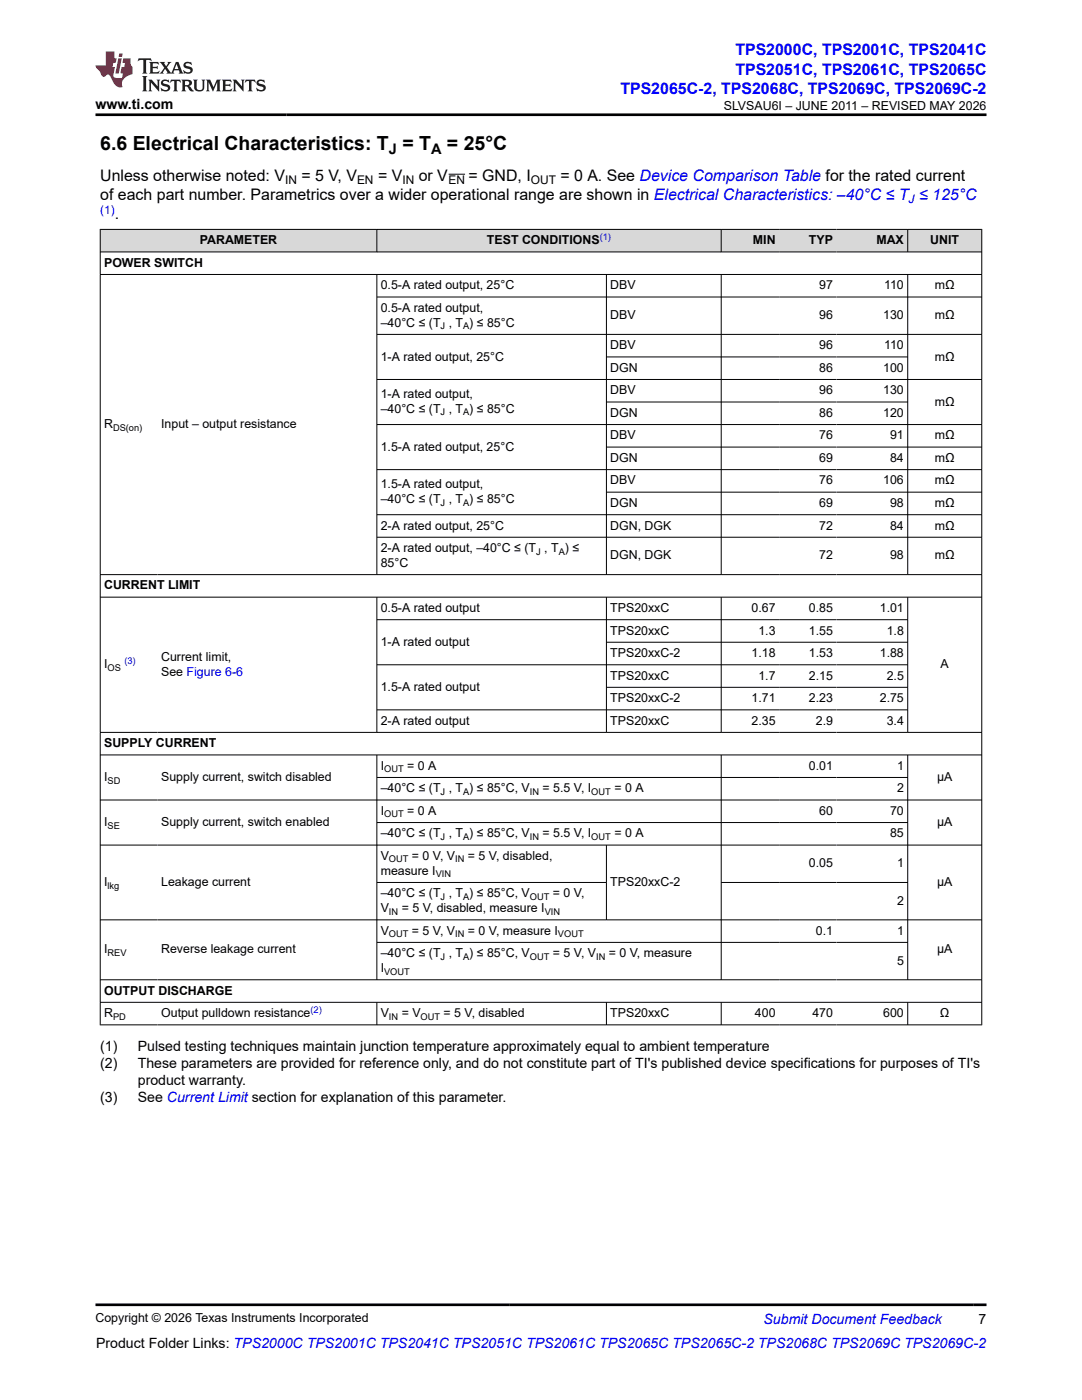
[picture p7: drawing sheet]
<svg xmlns="http://www.w3.org/2000/svg" width="216mm" height="279mm" viewBox="0 0 216 279" stroke-linecap="round" stroke-linejoin="round" font-family="sans-serif">
<defs><g id="words">
<g font-size="3.9">
<text x="20" y="29.9">6.6 Electrical Characteristics: T = T</text>
<text x="89.2" y="29.9">= 25°C</text>
</g>
<g font-size="3.2" fill="#00f">
<text x="146.7" y="11.1">TPS2000C, TPS2001C, TPS2041C</text>
<text x="146.7" y="14.9">TPS2051C, TPS2061C, TPS2065C</text>
<text x="123.8" y="18.7">TPS2065C-2, TPS2068C, TPS2069C, TPS2069C-2</text>
</g>
<g font-size="3.2">
<text x="20" y="39.9">of each part number. Parametrics over a wider operational range are shown in Electrical Characteristics: –40°C ≤ T ≤ 125°C</text>
<text x="20" y="36.1">Unless otherwise noted: V</text>
<text x="60.1" y="36.1">= 5 V, V</text>
<text x="75.4" y="36.1">= V</text>
<text x="83.5" y="36.1">or V</text>
<text x="93.5" y="36.1">= GND, I</text>
<text x="111.8" y="36.1">= 0 A. See Device Comparison Table for the rated current</text>
<text x="22.9" y="43.7">.</text>
</g>
<g font-size="2.9">
<text x="77.6" y="30.7">J</text>
<text x="86" y="30.7">A</text>
</g>
<g font-size="2.8">
<text x="19" y="21.8">www.ti.com</text>
<text x="20" y="209.7">(1)</text>
<text x="27.5" y="209.7">Pulsed testing techniques maintain junction temperature approximately equal to ambient temperature</text>
<text x="20" y="213.1">(2)</text>
<text x="27.5" y="213.1">These parameters are provided for reference only, and do not constitute part of TI's published device specifications for purposes of TI's</text>
<text x="20" y="219.8">(3)</text>
<text x="27.5" y="216.5">product warranty.</text>
<text x="27.5" y="219.8">See Current Limit section for explanation of this parameter.</text>
<text x="19.2" y="269">Product Folder Links: TPS2000C TPS2001C TPS2041C TPS2051C TPS2061C TPS2065C TPS2065C-2 TPS2068C TPS2069C TPS2069C-2</text>
<text x="195.3" y="264.2">7</text>
</g>
<text font-size="2.8" fill="#00f" x="152.4" y="264.2">Submit Document Feedback</text>
<g font-size="2.5">
<text x="144.4" y="21.9">SLVSAU6I – JUNE 2011 – REVISED MAY 2026</text>
<text x="20.8" y="53.2">POWER SWITCH</text>
<text x="39.9" y="48.7">PARAMETER</text>
<text x="97.2" y="48.7">TEST CONDITIONS</text>
<text x="150.2" y="48.7">MIN</text>
<text x="161.4" y="48.7">TYP</text>
<text x="174.9" y="48.7">MAX</text>
<text x="185.6" y="48.7">UNIT</text>
<text x="76" y="57.7">0.5-A rated output, 25°C</text>
<text x="121.8" y="57.7">DBV</text>
<text x="163.5" y="57.7">97</text>
<text x="176.4" y="57.7">110</text>
<text x="186.5" y="57.7">mΩ</text>
<text x="76" y="62.2">0.5-A rated output,</text>
<text x="76" y="65.2">–40°C ≤ (T , T ) ≤ 85°C</text>
<text x="121.8" y="63.7">DBV</text>
<text x="163.5" y="63.7">96</text>
<text x="176.2" y="63.7">130</text>
<text x="186.5" y="63.7">mΩ</text>
<text x="76" y="71.9">1-A rated output, 25°C</text>
<text x="121.8" y="69.7">DBV</text>
<text x="163.5" y="69.7">96</text>
<text x="176.4" y="69.7">110</text>
<text x="186.5" y="71.9">mΩ</text>
<text x="121.8" y="74.2">DGN</text>
<text x="163.5" y="74.2">86</text>
<text x="176.2" y="74.2">100</text>
<text x="76" y="79.5">1-A rated output,</text>
<text x="76" y="82.4">–40°C ≤ (T , T ) ≤ 85°C</text>
<text x="121.8" y="78.7">DBV</text>
<text x="121.8" y="83.2">DGN</text>
<text x="163.5" y="78.7">96</text>
<text x="163.5" y="83.2">86</text>
<text x="176.2" y="78.7">130</text>
<text x="176.2" y="83.2">120</text>
<text x="186.5" y="80.9">mΩ</text>
<text x="20.8" y="85.4">R</text>
<text x="32.2" y="85.4">Input – output resistance</text>
<text x="76" y="89.9">1.5-A rated output, 25°C</text>
<text x="121.8" y="87.7">DBV</text>
<text x="163.5" y="87.7">76</text>
<text x="177.6" y="87.7">91</text>
<text x="186.5" y="87.7">mΩ</text>
<text x="121.8" y="92.2">DGN</text>
<text x="163.5" y="92.2">69</text>
<text x="177.6" y="92.2">84</text>
<text x="186.5" y="92.2">mΩ</text>
<text x="76" y="97.5">1.5-A rated output,</text>
<text x="76" y="100.4">–40°C ≤ (T , T ) ≤ 85°C</text>
<text x="121.8" y="96.7">DBV</text>
<text x="121.8" y="101.2">DGN</text>
<text x="163.5" y="96.7">76</text>
<text x="163.5" y="101.2">69</text>
<text x="176.2" y="96.7">106</text>
<text x="177.6" y="101.2">98</text>
<text x="186.5" y="96.7">mΩ</text>
<text x="186.5" y="101.2">mΩ</text>
<text x="76" y="105.7">2-A rated output, 25°C</text>
<text x="121.8" y="105.7">DGN, DGK</text>
<text x="163.5" y="105.7">72</text>
<text x="177.6" y="105.7">84</text>
<text x="186.5" y="105.7">mΩ</text>
<text x="76" y="113.1">85°C</text>
<text x="76" y="110.2">2-A rated output, –40°C ≤ (T , T ) ≤</text>
<text x="121.8" y="111.7">DGN, DGK</text>
<text x="163.5" y="111.7">72</text>
<text x="177.6" y="111.7">98</text>
<text x="186.5" y="111.7">mΩ</text>
<text x="20.8" y="117.6">CURRENT LIMIT</text>
<text x="76" y="122.1">0.5-A rated output</text>
<text x="121.8" y="122.1">TPS20xxC</text>
<text x="150" y="122.1">0.67</text>
<text x="161.4" y="122.1">0.85</text>
<text x="175.6" y="122.1">1.01</text>
<text x="32.2" y="131.9">Current limit,</text>
<text x="76" y="128.9">1-A rated output</text>
<text x="121.8" y="126.6">TPS20xxC</text>
<text x="121.8" y="131.1">TPS20xxC-2</text>
<text x="150" y="131.1">1.18</text>
<text x="151.3" y="126.6">1.3</text>
<text x="161.4" y="126.6">1.55</text>
<text x="161.4" y="131.1">1.53</text>
<text x="175.6" y="131.1">1.88</text>
<text x="176.9" y="126.6">1.8</text>
<text x="20.8" y="133.4">I</text>
<text x="32.2" y="134.9">See Figure 6-6</text>
<text x="76" y="137.9">1.5-A rated output</text>
<text x="121.8" y="135.6">TPS20xxC</text>
<text x="151.3" y="135.6">1.7</text>
<text x="161.4" y="135.6">2.15</text>
<text x="176.9" y="135.6">2.5</text>
<text x="187.7" y="133.4">A</text>
<text x="121.8" y="140.1">TPS20xxC-2</text>
<text x="150" y="140.1">1.71</text>
<text x="161.4" y="140.1">2.23</text>
<text x="175.6" y="140.1">2.75</text>
<text x="20.8" y="149.1">SUPPLY CURRENT</text>
<text x="76" y="144.6">2-A rated output</text>
<text x="121.8" y="144.6">TPS20xxC</text>
<text x="150" y="144.6">2.35</text>
<text x="162.8" y="144.6">2.9</text>
<text x="176.9" y="144.6">3.4</text>
<text x="20.8" y="155.9">I</text>
<text x="32.2" y="155.9">Supply current, switch disabled</text>
<text x="76" y="153.6">I</text>
<text x="81.2" y="153.6">= 0 A</text>
<text x="161.4" y="153.6">0.01</text>
<text x="179" y="153.6">1</text>
<text x="187" y="155.9">µA</text>
<text x="76" y="158.1">–40°C ≤ (T , T ) ≤ 85°C, V</text>
<text x="108.3" y="158.1">= 5.5 V, I</text>
<text x="122.6" y="158.1">= 0 A</text>
<text x="179" y="158.1">2</text>
<text x="20.8" y="164.9">I</text>
<text x="32.2" y="164.9">Supply current, switch enabled</text>
<text x="76" y="162.6">I</text>
<text x="76" y="167.1">–40°C ≤ (T , T ) ≤ 85°C, V</text>
<text x="81.2" y="162.6">= 0 A</text>
<text x="108.3" y="167.1">= 5.5 V, I</text>
<text x="122.6" y="167.1">= 0 A</text>
<text x="163.5" y="162.6">60</text>
<text x="177.6" y="162.6">70</text>
<text x="177.6" y="167.1">85</text>
<text x="187" y="164.9">µA</text>
<text x="76" y="171.6">V</text>
<text x="82.2" y="171.6">= 0 V, V</text>
<text x="93.4" y="171.6">= 5 V, disabled,</text>
<text x="161.4" y="173.1">0.05</text>
<text x="179" y="173.1">1</text>
<text x="20.8" y="176.8">I</text>
<text x="32.2" y="176.8">Leakage current</text>
<text x="76" y="174.6">measure I</text>
<text x="76" y="179.1">–40°C ≤ (T , T ) ≤ 85°C, V</text>
<text x="110.3" y="179.1">= 0 V,</text>
<text x="121.8" y="176.8">TPS20xxC-2</text>
<text x="187" y="176.8">µA</text>
<text x="76" y="182">V</text>
<text x="80.2" y="182">= 5 V, disabled, measure I</text>
<text x="179" y="180.6">2</text>
<text x="20.8" y="190.3">I</text>
<text x="32.2" y="190.3">Reverse leakage current</text>
<text x="76" y="186.5">V</text>
<text x="76" y="191">–40°C ≤ (T , T ) ≤ 85°C, V</text>
<text x="82.2" y="186.5">= 5 V, V</text>
<text x="93.4" y="186.5">= 0 V, measure I</text>
<text x="110.3" y="191">= 5 V, V</text>
<text x="121.5" y="191">= 0 V, measure</text>
<text x="162.8" y="186.5">0.1</text>
<text x="179" y="186.5">1</text>
<text x="187" y="190.3">µA</text>
<text x="76" y="194">I</text>
<text x="179" y="192.5">5</text>
<text x="20.8" y="198.5">OUTPUT DISCHARGE</text>
<text x="20.8" y="203">R</text>
<text x="32.2" y="203">Output pulldown resistance</text>
<text x="76" y="203">V</text>
<text x="80.2" y="203">= V</text>
<text x="88.5" y="203">= 5 V, disabled</text>
<text x="121.8" y="203">TPS20xxC</text>
<text x="150.7" y="203">400</text>
<text x="162.1" y="203">470</text>
<text x="176.2" y="203">600</text>
<text x="187.6" y="203">Ω</text>
<text x="19" y="263.9">Copyright © 2026 Texas Instruments Incorporated</text>
</g>
<g font-size="2.4">
<text x="56.9" y="36.7">IN</text>
<text x="71.2" y="36.7">EN</text>
<text x="80.3" y="36.7">IN</text>
<text x="89.5" y="36.7">EN</text>
<text x="105.9" y="36.7">OUT</text>
</g>
<g font-size="2.4" fill="#00f">
<text x="181.3" y="40.5">J</text>
<text x="20" y="42.6">(1)</text>
</g>
<g font-size="1.9" fill="#00f">
<text x="119.7" y="47.9">(1)</text>
<text x="24.8" y="132.6">(3)</text>
<text x="61.9" y="202.2">(2)</text>
</g>
<g font-size="1.9">
<text x="87.9" y="65.7">J</text>
<text x="92.4" y="65.7">A</text>
<text x="87.9" y="82.9">J</text>
<text x="92.4" y="82.9">A</text>
<text x="22.6" y="85.9">DS(on)</text>
<text x="87.9" y="100.9">J</text>
<text x="92.4" y="100.9">A</text>
<text x="107" y="110.7">J</text>
<text x="111.5" y="110.7">A</text>
<text x="21.5" y="133.9">OS</text>
<text x="76.7" y="154.1">OUT</text>
<text x="21.5" y="156.4">SD</text>
<text x="87.9" y="158.6">J</text>
<text x="92.4" y="158.6">A</text>
<text x="105.7" y="158.6">IN</text>
<text x="118" y="158.6">OUT</text>
<text x="21.5" y="165.4">SE</text>
<text x="76.7" y="163.1">OUT</text>
<text x="87.9" y="167.6">J</text>
<text x="92.4" y="167.6">A</text>
<text x="105.7" y="167.6">IN</text>
<text x="118" y="167.6">OUT</text>
<text x="77.6" y="172.1">OUT</text>
<text x="90.8" y="172.1">IN</text>
<text x="21.5" y="177.3">lkg</text>
<text x="86.9" y="175.1">VIN</text>
<text x="87.9" y="179.6">J</text>
<text x="92.4" y="179.6">A</text>
<text x="105.7" y="179.6">OUT</text>
<text x="77.6" y="182.5">IN</text>
<text x="108.7" y="182.5">VIN</text>
<text x="21.5" y="190.8">REV</text>
<text x="77.6" y="187">OUT</text>
<text x="87.9" y="191.5">J</text>
<text x="90.8" y="187">IN</text>
<text x="92.4" y="191.5">A</text>
<text x="105.7" y="191.5">OUT</text>
<text x="111.3" y="187">VOUT</text>
<text x="119" y="191.5">IN</text>
<text x="76.7" y="194.5">VOUT</text>
<text x="22.6" y="203.5">PD</text>
<text x="77.6" y="203.5">IN</text>
<text x="83.9" y="203.5">OUT</text>
</g>
</g></defs>
<g fill="#d8d8d8">
<path d="M20 45.8h175.9v4.5h-175.9z" fill-rule="evenodd"/>
<path d="M20.1 45.8h55v4.4h-55z" fill-rule="evenodd"/>
<path d="M75.3 45.8h68.5v4.4h-68.5z" fill-rule="evenodd"/>
<path d="M144 45.8h11.5v4.4h-11.5z" fill-rule="evenodd"/>
<path d="M155.5 45.8h11.4v4.4h-11.4z" fill-rule="evenodd"/>
<path d="M166.9 45.8h14.2v4.4h-14.2z" fill-rule="evenodd"/>
<path d="M181.2 45.8h14.6v4.4h-14.6z" fill-rule="evenodd"/>
</g>
<g fill="none" stroke="#000" stroke-width=".2">
<path d="M89.5 34.8h3.3M19.9 45.8h176.1M19.9 50.3h176.1M19.9 54.8h176.1M20 45.7v158.9M75.2 45.7v4.6M75.2 54.8v59.9M75.2 59.3h120.8M121 54.8v59.9M143.9 45.7v4.6M143.9 54.8v59.9M181.1 45.7v4.6"/>
<path d="M181.1 54.8v59.9M195.9 45.7v158.9M75.2 66.7h120.8M75.2 75.7h120.8M121 71.2h60.2M75.2 84.7h120.8M75.2 93.7h120.8M121 80.2h60.2M121 89.2h75M121 98.2h75M19.9 119.2h176.1M75.2 119.2v27"/>
<path d="M75.2 102.7h120.8M75.2 107.2h120.8M121 119.2v27M143.9 119.2v27M181.1 119.2v27M196 114.7h-176.1M75.2 123.7h106M75.2 132.7h106M121 128.2h60.2M121 137.2h60.2M19.9 146.2h176.1M19.9 150.7h176.1"/>
<path d="M19.9 159.7h176.1M75.2 150.7v44.9M75.2 141.7h106M75.2 155.2h106M143.9 150.7v44.9M181.1 150.7v44.9M19.9 168.7h176.1M75.2 164.2h106M75.2 176.1h45.9M121 168.7v14.9M143.9 176.1h37.3M19.9 183.6h176.1"/>
<path d="M19.9 195.5h176.1M75.2 188.1h106M19.9 200h176.1M19.9 204.5h176.1M75.2 200v4.6M121 200v4.6M143.9 200v4.6M181.1 200v4.6"/>
</g>
<path d="M27.7 11.6l-.2 .6 .5-.2h.6v.1v2.2l-.2 .4h1l-.2-.4v-2.2v-.1h.5l.5 .2-.1-.6zM29.8 12.4l.2 .3v1.6l-.2 .4h1.9l.1-.6a1.08 1.08 0 0 1-1.3 .2v-.7h.6l.4 .2v-.7l-.4 .2h-.6v-.5l.2-.2a1 1 0 0 1 1 .3l-.1-.5zM31.8 12.4l1 1.1-1 1.2h.9l-.2-.2 .4-.8 .5 .8-.2 .2h1.6l-.2-.2 .1-.5h1l.1 .5-.1 .2h.9l-.2-.4-.8-1.9h-.5l-1 2.1-.8-1.1 .9-1h-.8l.2 .2-.5 .6-.3-.6 .1-.2zM35.2 12.8l.4 1h-.8zM36.8 12.5a.65 .65 0 0 0-.2 .7 .65 .65 0 0 0 .6 .5l.7 .1 .1 .3a.79 .79 0 0 1-.7 .4 .79 .79 0 0 1-.7-.5l.1 .7 .2-.1a.93 .93 0 0 0 1.1 0 .93 .93 0 0 0 .4-.9 1.46 1.46 0 0 0-1.2-.6l-.1-.3a1.09 1.09 0 0 1 1.2 .2l-.2-.6-.1 .1-.6-.2zM28.4 15.2l.2 .4v2.2l-.2 .4h1l-.2-.4v-2.2l.2-.4zM29.6 15.9l.2 .4v1.5l-.2 .4h.8l-.3-.4v-1.3l1.7 1.8v-2l.2-.4h-.8l.2 .2 .1 1.1-1.2-1.3zM32.3 16a.65 .65 0 0 0-.2 .8 .65 .65 0 0 0 .7 .4l.6 .2 .1 .2a.79 .79 0 0 1-.7 .4 .79 .79 0 0 1-.7-.5l.1 .7 .2-.1a.93 .93 0 0 0 1.1 .1 .93 .93 0 0 0 .4-1 1.46 1.46 0 0 0-1.2-.5l-.1-.4a1.09 1.09 0 0 1 1.2 .2l-.2-.6-.1 .1-.6-.1zM34.1 15.9l-.1 .6a.63 .63 0 0 1 .7-.3l.1 1.6-.3 .4h1l-.2-.4v-1.6a.66 .66 0 0 1 .8 .3l-.1-.6zM36.2 15.9l.2 .4v1.5l-.2 .4h.9l-.2-.2v-.7h.5l.1 .2a.79 .79 0 0 0 1.2 .6l-1-.9a.61 .61 0 0 0 .6-.6 .61 .61 0 0 0-.5-.7zM36.9 16.2h.2a.47 .47 0 0 1 .5 .1 .47 .47 0 0 1 .1 .5l-.2 .1-.6 .1zM38.5 15.9l.2 .2a2.27 2.27 0 0 0 .4 2 1.04 1.04 0 0 0 1.7-.7v-1.3l.2-.2h-.8l.2 .4v1.1a.6 .6 0 0 1-.6 .6 .6 .6 0 0 1-.6-.6v-1.1l.3-.4zM41.1 15.9l.2 .4v1.5l-.2 .4h.7l-.2-.4v-1.4l.9 1.9 .8-1.9v1.4l-.2 .4h1l-.3-.4v-1.5l.3-.4h-.8l-.7 1.5-.7-1.5zM44.3 15.9l.2 .4v1.5l-.2 .4h1.9l.1-.6a1.09 1.09 0 0 1-1.3 .2v-.7h.6l.4 .2v-.6l-.4 .2h-.6v-.6l.2-.1a1.01 1.01 0 0 1 1 .3l-.1-.6zM46.4 15.9l.3 .4v1.5l-.3 .4h.8l-.2-.4v-1.3l1.6 1.8v-2l.2-.4h-.7l.2 .2v1.1l-1.2-1.3zM49 15.9l-.1 .6a.63 .63 0 0 1 .8-.3v1.6l-.3 .4h1l-.2-.4v-1.6a.66 .66 0 0 1 .8 .3l-.1-.6zM51.4 16a.65 .65 0 0 0-.2 .8 .65 .65 0 0 0 .6 .4l.6 .2 .2 .2a.79 .79 0 0 1-.8 .4 .79 .79 0 0 1-.6-.5l.1 .7 .2-.1a.93 .93 0 0 0 1 .1 .93 .93 0 0 0 .5-1 1.46 1.46 0 0 0-1.3-.5l-.1-.4a1.09 1.09 0 0 1 1.3 .2l-.2-.6-.2 .1-.5-.1z" fill="#231f20"/>
<path d="M21.1 10.3v2.7h-2.1l.1 .4 .9 1a.95 .95 0 0 0 .9 .9 .59 .59 0 0 1 .6-.4 .59 .59 0 0 1 .5 .3l.4 .8a1.59 1.59 0 0 0 2.1 1.4 1.61 1.61 0 0 1 1-2.3l1-.3-.1-1.5a1.59 1.59 0 0 1-.4-1.7h-1.4l-.2 .9h.5l-.1 .9h-.5l-.2 .9v.3l.4 .1-.2 .9h-.6a.73 .73 0 0 1-1.1-.7l.3-1.5h-.5l.2-.9h.5l.2-.9h-.5v-1.3zM23.6 11.6l-.6 3.1h.7l.6-3.1zM23.8 10.7l-.1 .6h.7l.1-.6z" fill="#ed1c24"/>
<path d="M19 22.9h177.8M19 260.4h177.8" fill="none" stroke="#000" stroke-width=".53"/>
<use href="#words"/>
</svg>
